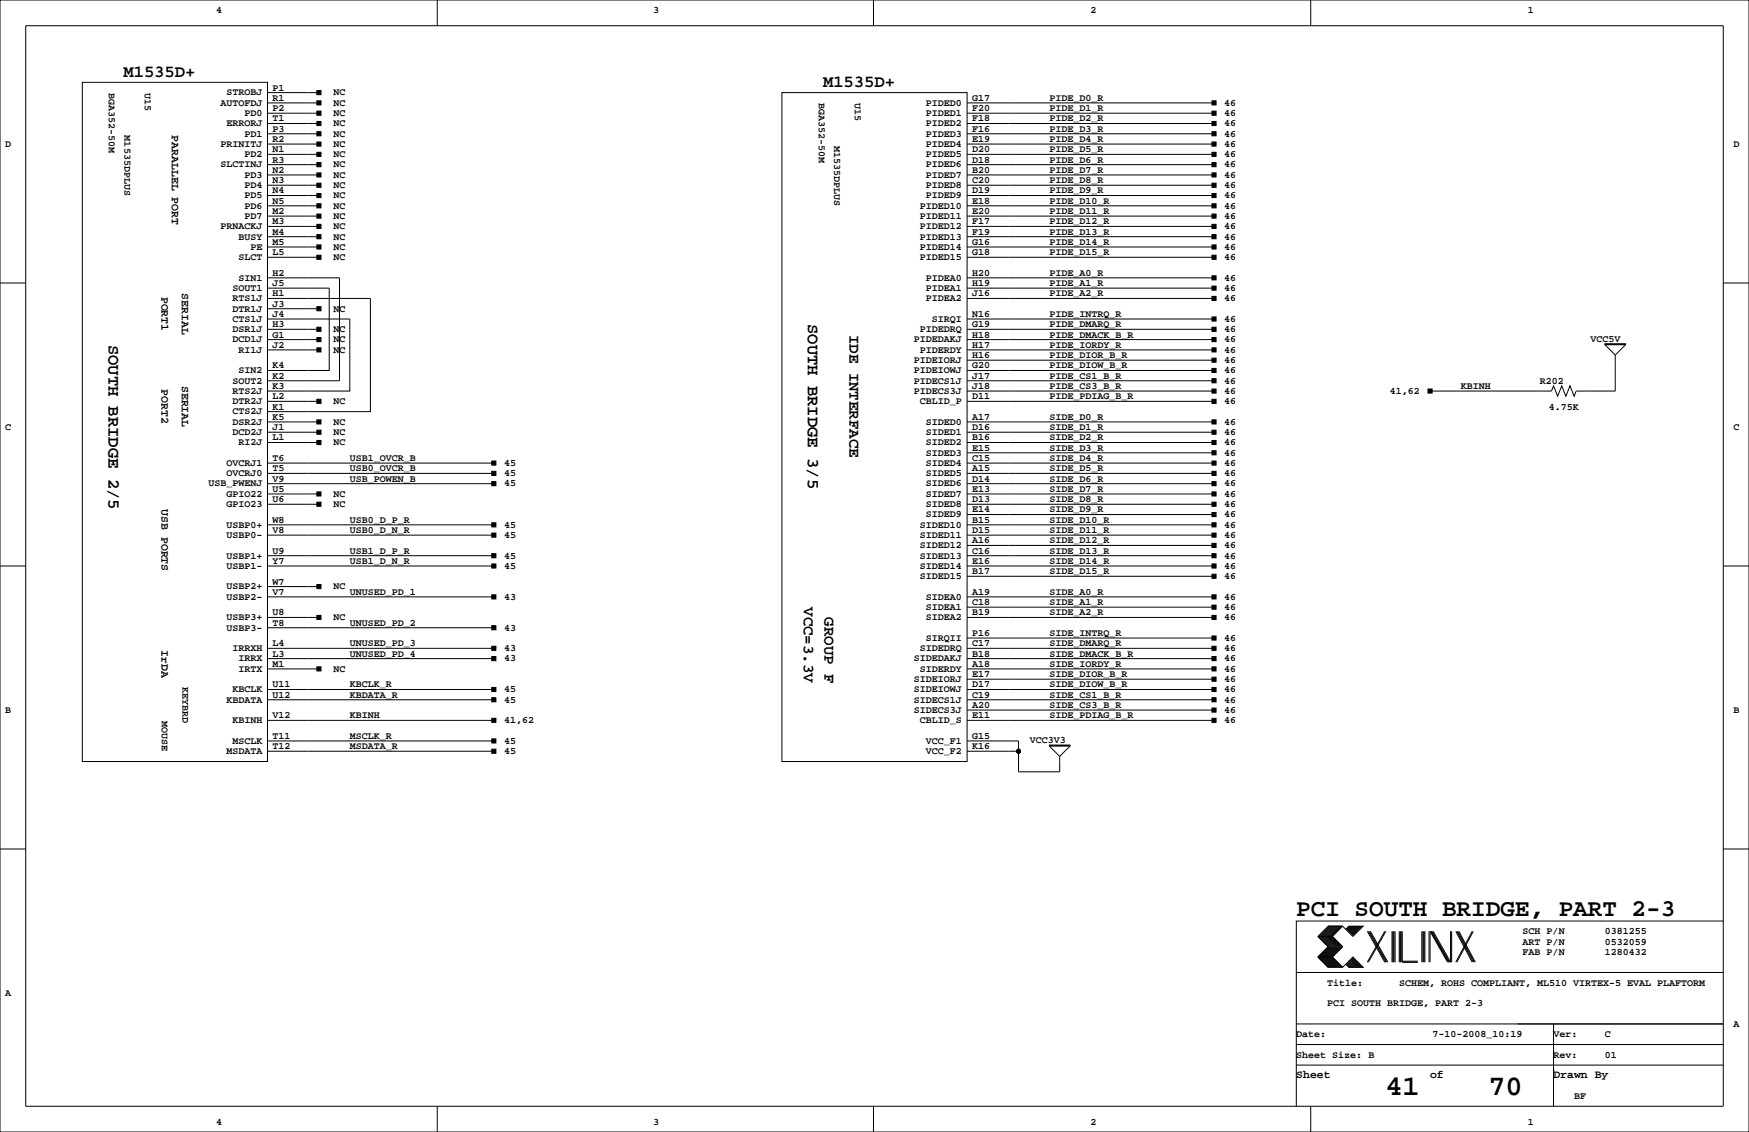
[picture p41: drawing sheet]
<svg xmlns="http://www.w3.org/2000/svg" width="432mm" height="279mm" viewBox="0 0 432 279" stroke-linecap="round" stroke-linejoin="round" font-family="sans-serif">
<defs><g id="words">
<g font-size="7.1">
<text x="342.1" y="270.3">41</text>
<text x="367.5" y="270.3">70</text>
</g>
<text font-size="6" x="320" y="226.1">PCI SOUTH BRIDGE, PART 2-3</text>
<g font-size="4.2">
<text x="30.5" y="19">M1535D+</text>
<text x="203.2" y="21.5">M1535D+</text>
<text x="199.5" y="80" transform="rotate(90 199.5 80)">SOUTH BRIDGE 3/5</text>
<text x="26.8" y="85.1" transform="rotate(90 26.8 85.1)">SOUTH BRIDGE 2/5</text>
</g>
<g font-size="3.9">
<text x="209.7" y="82.7" transform="rotate(90 209.7 82.7)">IDE INTERFACE</text>
<text x="198.5" y="149.9" transform="rotate(90 198.5 149.9)">VCC=3.3V</text>
<text x="203.6" y="152.4" transform="rotate(90 203.6 152.4)">GROUP F</text>
</g>
<g font-size="2.8">
<text x="42.4" y="33.4" transform="rotate(90 42.4 33.4)">PARALLEL PORT</text>
<text x="39.8" y="73.2" transform="rotate(90 39.8 73.2)">PORT1</text>
<text x="44.9" y="72.4" transform="rotate(90 44.9 72.4)">SERIAL</text>
<text x="44.9" y="95.2" transform="rotate(90 44.9 95.2)">SERIAL</text>
<text x="39.8" y="96.1" transform="rotate(90 39.8 96.1)">PORT2</text>
<text x="39.8" y="125.7" transform="rotate(90 39.8 125.7)">USB PORTS</text>
<text x="39.8" y="160.4" transform="rotate(90 39.8 160.4)">IrDA</text>
<text x="320" y="266.1">Sheet</text>
<text x="353.1" y="266.1">of</text>
<text x="383.5" y="266.1">Drawn By</text>
</g>
<g font-size="2.5">
<text x="53.3" y="3.3">4</text>
<text x="161.3" y="3.3">3</text>
<text x="269.2" y="3.3">2</text>
<text x="377.2" y="3.3">1</text>
<text x="26.9" y="22.9" transform="rotate(90 26.9 22.9)">BGA352-50M</text>
<text x="35.8" y="22.9" transform="rotate(90 35.8 22.9)">U15</text>
<text x="55.9" y="23.6">STROBJ</text>
<text x="67.3" y="22.4">P1</text>
<text x="82.3" y="23.6">NC</text>
<text x="54.4" y="26.1">AUTOFDJ</text>
<text x="60.3" y="28.6">PD0</text>
<text x="67.3" y="24.9">R1</text>
<text x="67.3" y="27.4">P2</text>
<text x="67.3" y="30">T1</text>
<text x="82.3" y="28.6">NC</text>
<text x="82.3" y="26.1">NC</text>
<text x="202.2" y="25.4" transform="rotate(90 202.2 25.4)">BGA352-50M</text>
<text x="211" y="25.4" transform="rotate(90 211 25.4)">U15</text>
<text x="228.6" y="28.6">PIDED1</text>
<text x="228.6" y="26.1">PIDED0</text>
<text x="240" y="27.4">F20</text>
<text x="240" y="30">F18</text>
<text x="240" y="24.9">G17</text>
<text x="259.1" y="24.9">PIDE_D0_R</text>
<text x="259.1" y="30">PIDE_D2_R</text>
<text x="259.1" y="27.4">PIDE_D1_R</text>
<text x="302.3" y="26.1">46</text>
<text x="302.3" y="28.6">46</text>
<text x="30.7" y="33.4" transform="rotate(90 30.7 33.4)">M1535DPLUS</text>
<text x="55.9" y="31.2">ERRORJ</text>
<text x="60.3" y="33.7">PD1</text>
<text x="67.3" y="32.5">P3</text>
<text x="67.3" y="35.1">R2</text>
<text x="82.3" y="31.2">NC</text>
<text x="82.3" y="33.7">NC</text>
<text x="206" y="36" transform="rotate(90 206 36)">M1535DPLUS</text>
<text x="228.6" y="31.2">PIDED2</text>
<text x="228.6" y="33.7">PIDED3</text>
<text x="240" y="35.1">E19</text>
<text x="240" y="32.5">F16</text>
<text x="259.1" y="32.5">PIDE_D3_R</text>
<text x="259.1" y="35.1">PIDE_D4_R</text>
<text x="302.3" y="33.7">46</text>
<text x="302.3" y="31.2">46</text>
<text x="1.3" y="36.3">D</text>
<text x="54.4" y="36.3">PRINITJ</text>
<text x="54.4" y="41.3">SLCTINJ</text>
<text x="60.3" y="38.8">PD2</text>
<text x="67.3" y="37.6">N1</text>
<text x="67.3" y="40.1">R3</text>
<text x="82.3" y="36.3">NC</text>
<text x="82.3" y="38.8">NC</text>
<text x="82.3" y="41.3">NC</text>
<text x="228.6" y="36.3">PIDED4</text>
<text x="228.6" y="38.8">PIDED5</text>
<text x="228.6" y="41.3">PIDED6</text>
<text x="240" y="37.6">D20</text>
<text x="240" y="40.1">D18</text>
<text x="259.1" y="40.1">PIDE_D6_R</text>
<text x="259.1" y="37.6">PIDE_D5_R</text>
<text x="302.3" y="41.3">46</text>
<text x="302.3" y="38.8">46</text>
<text x="302.3" y="36.3">46</text>
<text x="428" y="36.3">D</text>
<text x="60.3" y="43.9">PD3</text>
<text x="60.3" y="46.4">PD4</text>
<text x="67.3" y="47.8">N4</text>
<text x="67.3" y="42.7">N2</text>
<text x="67.3" y="45.2">N3</text>
<text x="82.3" y="43.9">NC</text>
<text x="82.3" y="46.4">NC</text>
<text x="228.6" y="43.9">PIDED7</text>
<text x="228.6" y="46.4">PIDED8</text>
<text x="240" y="42.7">B20</text>
<text x="240" y="45.2">C20</text>
<text x="240" y="47.8">D19</text>
<text x="259.1" y="47.8">PIDE_D9_R</text>
<text x="259.1" y="45.2">PIDE_D8_R</text>
<text x="259.1" y="42.7">PIDE_D7_R</text>
<text x="302.3" y="46.4">46</text>
<text x="302.3" y="43.9">46</text>
<text x="60.3" y="49">PD5</text>
<text x="60.3" y="51.5">PD6</text>
<text x="67.3" y="50.3">N5</text>
<text x="67.3" y="52.8">M2</text>
<text x="82.3" y="51.5">NC</text>
<text x="82.3" y="49">NC</text>
<text x="227.1" y="51.5">PIDED10</text>
<text x="228.6" y="49">PIDED9</text>
<text x="240" y="50.3">E18</text>
<text x="240" y="52.8">E20</text>
<text x="259.1" y="52.8">PIDE_D11_R</text>
<text x="259.1" y="50.3">PIDE_D10_R</text>
<text x="302.3" y="51.5">46</text>
<text x="302.3" y="49">46</text>
<text x="54.4" y="56.6">PRNACKJ</text>
<text x="58.8" y="59.1">BUSY</text>
<text x="60.3" y="54">PD7</text>
<text x="67.3" y="55.4">M3</text>
<text x="67.3" y="57.9">M4</text>
<text x="82.3" y="59.1">NC</text>
<text x="82.3" y="54">NC</text>
<text x="82.3" y="56.6">NC</text>
<text x="227.1" y="54">PIDED11</text>
<text x="227.1" y="56.6">PIDED12</text>
<text x="227.1" y="59.1">PIDED13</text>
<text x="240" y="55.4">F17</text>
<text x="240" y="57.9">F19</text>
<text x="259.1" y="57.9">PIDE_D13_R</text>
<text x="259.1" y="55.4">PIDE_D12_R</text>
<text x="302.3" y="59.1">46</text>
<text x="302.3" y="56.6">46</text>
<text x="302.3" y="54">46</text>
<text x="58.8" y="64.2">SLCT</text>
<text x="61.8" y="61.7">PE</text>
<text x="67.3" y="60.5">M5</text>
<text x="67.3" y="63">L5</text>
<text x="82.3" y="61.7">NC</text>
<text x="82.3" y="64.2">NC</text>
<text x="227.1" y="61.7">PIDED14</text>
<text x="227.1" y="64.2">PIDED15</text>
<text x="240" y="60.5">G16</text>
<text x="240" y="63">G18</text>
<text x="259.1" y="63">PIDE_D15_R</text>
<text x="259.1" y="60.5">PIDE_D14_R</text>
<text x="302.3" y="64.2">46</text>
<text x="302.3" y="61.7">46</text>
<text x="57.4" y="71.8">SOUT1</text>
<text x="58.8" y="69.3">SIN1</text>
<text x="67.3" y="70.6">J5</text>
<text x="67.3" y="68.1">H2</text>
<text x="228.6" y="69.3">PIDEA0</text>
<text x="228.6" y="71.8">PIDEA1</text>
<text x="240" y="68.1">H20</text>
<text x="240" y="70.6">H19</text>
<text x="259.1" y="70.6">PIDE_A1_R</text>
<text x="259.1" y="68.1">PIDE_A0_R</text>
<text x="302.3" y="71.8">46</text>
<text x="302.3" y="69.3">46</text>
<text x="57.4" y="74.4">RTS1J</text>
<text x="57.4" y="76.9">DTR1J</text>
<text x="67.3" y="73.2">H1</text>
<text x="67.3" y="75.7">J3</text>
<text x="82.3" y="76.9">NC</text>
<text x="228.6" y="74.4">PIDEA2</text>
<text x="240" y="73.2">J16</text>
<text x="259.1" y="73.2">PIDE_A2_R</text>
<text x="302.3" y="74.4">46</text>
<text x="57.4" y="82">DSR1J</text>
<text x="57.4" y="79.4">CTS1J</text>
<text x="67.3" y="80.8">H3</text>
<text x="67.3" y="83.3">G1</text>
<text x="67.3" y="78.2">J4</text>
<text x="82.3" y="82">NC</text>
<text x="227.1" y="82">PIDEDRQ</text>
<text x="230.1" y="79.4">SIRQI</text>
<text x="240" y="80.8">G19</text>
<text x="240" y="83.3">H18</text>
<text x="240" y="78.2">N16</text>
<text x="259.1" y="78.2">PIDE_INTRQ_R</text>
<text x="259.1" y="83.3">PIDE_DMACK_B_R</text>
<text x="259.1" y="80.8">PIDE_DMARQ_R</text>
<text x="302.3" y="79.4">46</text>
<text x="302.3" y="82">46</text>
<text x="57.4" y="84.5">DCD1J</text>
<text x="58.8" y="87.1">RI1J</text>
<text x="67.3" y="85.9">J2</text>
<text x="82.3" y="87.1">NC</text>
<text x="82.3" y="84.5">NC</text>
<text x="225.6" y="84.5">PIDEDAKJ</text>
<text x="225.6" y="89.6">PIDEIORJ</text>
<text x="227.1" y="87.1">PIDERDY</text>
<text x="240" y="85.9">H17</text>
<text x="240" y="88.4">H16</text>
<text x="259.1" y="88.4">PIDE_DIOR_B_R</text>
<text x="259.1" y="85.9">PIDE_IORDY_R</text>
<text x="302.3" y="89.6">46</text>
<text x="302.3" y="87.1">46</text>
<text x="302.3" y="84.5">46</text>
<text x="392.7" y="84.3">VCC5V</text>
<text x="57.4" y="94.7">SOUT2</text>
<text x="58.8" y="92.1">SIN2</text>
<text x="67.3" y="93.5">K2</text>
<text x="67.3" y="90.9">K4</text>
<text x="225.6" y="92.1">PIDEIOWJ</text>
<text x="225.6" y="94.7">PIDECS1J</text>
<text x="240" y="90.9">G20</text>
<text x="240" y="93.5">J17</text>
<text x="259.1" y="93.5">PIDE_CS1_B_R</text>
<text x="259.1" y="90.9">PIDE_DIOW_B_R</text>
<text x="302.3" y="94.7">46</text>
<text x="302.3" y="92.1">46</text>
<text x="380.2" y="94.7">R202</text>
<text x="57.4" y="97.2">RTS2J</text>
<text x="57.4" y="99.8">DTR2J</text>
<text x="67.3" y="96">K3</text>
<text x="67.3" y="98.6">L2</text>
<text x="67.3" y="101.1">K1</text>
<text x="82.3" y="99.8">NC</text>
<text x="225.6" y="97.2">PIDECS3J</text>
<text x="227.1" y="99.8">CBLID_P</text>
<text x="240" y="96">J18</text>
<text x="240" y="98.6">D11</text>
<text x="259.1" y="96">PIDE_CS3_B_R</text>
<text x="259.1" y="98.6">PIDE_PDIAG_B_R</text>
<text x="302.3" y="97.2">46</text>
<text x="302.3" y="99.8">46</text>
<text x="343.1" y="97.2">41,62</text>
<text x="360.7" y="96">KBINH</text>
<text x="382.4" y="101.1">4.75K</text>
<text x="1.3" y="106.2">C</text>
<text x="57.4" y="104.8">DSR2J</text>
<text x="57.4" y="107.4">DCD2J</text>
<text x="57.4" y="102.3">CTS2J</text>
<text x="67.3" y="103.6">K5</text>
<text x="67.3" y="106.2">J1</text>
<text x="82.3" y="107.4">NC</text>
<text x="82.3" y="104.8">NC</text>
<text x="228.6" y="107.4">SIDED1</text>
<text x="228.6" y="104.8">SIDED0</text>
<text x="240" y="106.2">D16</text>
<text x="240" y="103.6">A17</text>
<text x="259.1" y="103.6">SIDE_D0_R</text>
<text x="259.1" y="106.2">SIDE_D1_R</text>
<text x="302.3" y="104.8">46</text>
<text x="302.3" y="107.4">46</text>
<text x="428" y="106.2">C</text>
<text x="58.8" y="109.9">RI2J</text>
<text x="67.3" y="108.7">L1</text>
<text x="67.3" y="113.8">T6</text>
<text x="82.3" y="109.9">NC</text>
<text x="86.4" y="113.8">USB1_OVCR_B</text>
<text x="228.6" y="109.9">SIDED2</text>
<text x="228.6" y="112.5">SIDED3</text>
<text x="240" y="108.7">B16</text>
<text x="240" y="113.8">C15</text>
<text x="240" y="111.3">E15</text>
<text x="259.1" y="111.3">SIDE_D3_R</text>
<text x="259.1" y="113.8">SIDE_D4_R</text>
<text x="259.1" y="108.7">SIDE_D2_R</text>
<text x="302.3" y="112.5">46</text>
<text x="302.3" y="109.9">46</text>
<text x="55.9" y="117.5">OVCRJ0</text>
<text x="55.9" y="115">OVCRJ1</text>
<text x="67.3" y="116.3">T5</text>
<text x="67.3" y="118.9">V9</text>
<text x="86.4" y="116.3">USB0_OVCR_B</text>
<text x="86.4" y="118.9">USB_POWEN_B</text>
<text x="124.5" y="117.5">45</text>
<text x="124.5" y="115">45</text>
<text x="228.6" y="115">SIDED4</text>
<text x="228.6" y="117.5">SIDED5</text>
<text x="240" y="116.3">A15</text>
<text x="240" y="118.9">D14</text>
<text x="259.1" y="118.9">SIDE_D6_R</text>
<text x="259.1" y="116.3">SIDE_D5_R</text>
<text x="302.3" y="117.5">46</text>
<text x="302.3" y="115">46</text>
<text x="51.4" y="120.1">USB_PWENJ</text>
<text x="55.9" y="122.6">GPIO22</text>
<text x="55.9" y="125.2">GPIO23</text>
<text x="67.3" y="121.4">U5</text>
<text x="67.3" y="124">U6</text>
<text x="82.3" y="122.6">NC</text>
<text x="82.3" y="125.2">NC</text>
<text x="124.5" y="120.1">45</text>
<text x="228.6" y="120.1">SIDED6</text>
<text x="228.6" y="122.6">SIDED7</text>
<text x="228.6" y="125.2">SIDED8</text>
<text x="240" y="121.4">E13</text>
<text x="240" y="124">D13</text>
<text x="259.1" y="124">SIDE_D8_R</text>
<text x="259.1" y="121.4">SIDE_D7_R</text>
<text x="302.3" y="125.2">46</text>
<text x="302.3" y="122.6">46</text>
<text x="302.3" y="120.1">46</text>
<text x="55.9" y="130.2">USBP0+</text>
<text x="67.3" y="129">W8</text>
<text x="67.3" y="131.6">V8</text>
<text x="86.4" y="129">USB0_D_P_R</text>
<text x="86.4" y="131.6">USB0_D_N_R</text>
<text x="124.5" y="130.2">45</text>
<text x="227.1" y="130.2">SIDED10</text>
<text x="228.6" y="127.7">SIDED9</text>
<text x="240" y="126.5">E14</text>
<text x="240" y="129">B15</text>
<text x="240" y="131.6">D15</text>
<text x="259.1" y="131.6">SIDE_D11_R</text>
<text x="259.1" y="129">SIDE_D10_R</text>
<text x="259.1" y="126.5">SIDE_D9_R</text>
<text x="302.3" y="130.2">46</text>
<text x="302.3" y="127.7">46</text>
<text x="55.9" y="137.9">USBP1+</text>
<text x="55.9" y="132.8">USBP0-</text>
<text x="67.3" y="136.7">U9</text>
<text x="86.4" y="136.7">USB1_D_P_R</text>
<text x="124.5" y="132.8">45</text>
<text x="124.5" y="137.9">45</text>
<text x="227.1" y="132.8">SIDED11</text>
<text x="227.1" y="135.3">SIDED12</text>
<text x="227.1" y="137.9">SIDED13</text>
<text x="240" y="134.1">A16</text>
<text x="240" y="136.7">C16</text>
<text x="259.1" y="136.7">SIDE_D13_R</text>
<text x="259.1" y="134.1">SIDE_D12_R</text>
<text x="302.3" y="137.9">46</text>
<text x="302.3" y="135.3">46</text>
<text x="302.3" y="132.8">46</text>
<text x="55.9" y="140.4">USBP1-</text>
<text x="67.3" y="139.2">Y7</text>
<text x="86.4" y="139.2">USB1_D_N_R</text>
<text x="124.5" y="140.4">45</text>
<text x="227.1" y="140.4">SIDED14</text>
<text x="227.1" y="142.9">SIDED15</text>
<text x="240" y="139.2">E16</text>
<text x="240" y="141.7">B17</text>
<text x="259.1" y="141.7">SIDE_D15_R</text>
<text x="259.1" y="139.2">SIDE_D14_R</text>
<text x="302.3" y="142.9">46</text>
<text x="302.3" y="140.4">46</text>
<text x="55.9" y="145.5">USBP2+</text>
<text x="55.9" y="148">USBP2-</text>
<text x="67.3" y="144.3">W7</text>
<text x="67.3" y="146.8">V7</text>
<text x="82.3" y="145.5">NC</text>
<text x="86.4" y="146.8">UNUSED_PD_1</text>
<text x="124.5" y="148">43</text>
<text x="228.6" y="148">SIDEA0</text>
<text x="240" y="146.8">A19</text>
<text x="240" y="149.4">C18</text>
<text x="259.1" y="149.4">SIDE_A1_R</text>
<text x="259.1" y="146.8">SIDE_A0_R</text>
<text x="302.3" y="148">46</text>
<text x="55.9" y="153.1">USBP3+</text>
<text x="55.9" y="155.6">USBP3-</text>
<text x="67.3" y="151.9">U8</text>
<text x="67.3" y="154.4">T8</text>
<text x="82.3" y="153.1">NC</text>
<text x="86.4" y="154.4">UNUSED_PD_2</text>
<text x="124.5" y="155.6">43</text>
<text x="228.6" y="150.6">SIDEA1</text>
<text x="228.6" y="153.1">SIDEA2</text>
<text x="240" y="151.9">B19</text>
<text x="259.1" y="151.9">SIDE_A2_R</text>
<text x="302.3" y="153.1">46</text>
<text x="302.3" y="150.6">46</text>
<text x="57.4" y="160.7">IRRXH</text>
<text x="67.3" y="159.5">L4</text>
<text x="86.4" y="159.5">UNUSED_PD_3</text>
<text x="124.5" y="160.7">43</text>
<text x="227.1" y="160.7">SIDEDRQ</text>
<text x="228.6" y="158.2">SIRQII</text>
<text x="240" y="159.5">C17</text>
<text x="240" y="157">P16</text>
<text x="259.1" y="157">SIDE_INTRQ_R</text>
<text x="259.1" y="159.5">SIDE_DMARQ_R</text>
<text x="302.3" y="158.2">46</text>
<text x="302.3" y="160.7">46</text>
<text x="58.8" y="163.3">IRRX</text>
<text x="58.8" y="165.8">IRTX</text>
<text x="67.3" y="162.1">L3</text>
<text x="67.3" y="164.6">M1</text>
<text x="82.3" y="165.8">NC</text>
<text x="86.4" y="162.1">UNUSED_PD_4</text>
<text x="124.5" y="163.3">43</text>
<text x="225.6" y="163.3">SIDEDAKJ</text>
<text x="227.1" y="165.8">SIDERDY</text>
<text x="240" y="162.1">B18</text>
<text x="240" y="164.6">A18</text>
<text x="240" y="167.1">E17</text>
<text x="259.1" y="167.1">SIDE_DIOR_B_R</text>
<text x="259.1" y="164.6">SIDE_IORDY_R</text>
<text x="259.1" y="162.1">SIDE_DMACK_B_R</text>
<text x="302.3" y="165.8">46</text>
<text x="302.3" y="163.3">46</text>
<text x="45" y="169.5" transform="rotate(90 45 169.5)">KEYBRD</text>
<text x="55.9" y="173.4">KBDATA</text>
<text x="57.4" y="170.9">KBCLK</text>
<text x="67.3" y="172.2">U12</text>
<text x="67.3" y="169.7">U11</text>
<text x="86.4" y="169.7">KBCLK_R</text>
<text x="86.4" y="172.2">KBDATA_R</text>
<text x="124.5" y="170.9">45</text>
<text x="124.5" y="173.4">45</text>
<text x="225.6" y="168.3">SIDEIORJ</text>
<text x="225.6" y="170.9">SIDEIOWJ</text>
<text x="225.6" y="173.4">SIDECS1J</text>
<text x="240" y="169.7">D17</text>
<text x="240" y="172.2">C19</text>
<text x="259.1" y="172.2">SIDE_CS1_B_R</text>
<text x="259.1" y="169.7">SIDE_DIOW_B_R</text>
<text x="302.3" y="173.4">46</text>
<text x="302.3" y="170.9">46</text>
<text x="302.3" y="168.3">46</text>
<text x="1.3" y="176">B</text>
<text x="39.9" y="177.9" transform="rotate(90 39.9 177.9)">MOUSE</text>
<text x="57.4" y="178.5">KBINH</text>
<text x="67.3" y="177.3">V12</text>
<text x="86.4" y="177.3">KBINH</text>
<text x="124.5" y="178.5">41,62</text>
<text x="225.6" y="176">SIDECS3J</text>
<text x="227.1" y="178.5">CBLID_S</text>
<text x="240" y="174.8">A20</text>
<text x="240" y="177.3">E11</text>
<text x="259.1" y="177.3">SIDE_PDIAG_B_R</text>
<text x="259.1" y="174.8">SIDE_CS3_B_R</text>
<text x="302.3" y="178.5">46</text>
<text x="302.3" y="176">46</text>
<text x="428" y="176">B</text>
<text x="57.4" y="183.6">MSCLK</text>
<text x="67.3" y="182.4">T11</text>
<text x="67.3" y="184.9">T12</text>
<text x="86.4" y="184.9">MSDATA_R</text>
<text x="86.4" y="182.4">MSCLK_R</text>
<text x="124.5" y="183.6">45</text>
<text x="228.6" y="183.6">VCC_F1</text>
<text x="240" y="184.9">K16</text>
<text x="240" y="182.4">G15</text>
<text x="254.3" y="183.4">VCC3V3</text>
<text x="55.9" y="186.1">MSDATA</text>
<text x="124.5" y="186.1">45</text>
<text x="228.6" y="186.1">VCC_F2</text>
<text x="375.9" y="230.6">SCH P/N</text>
<text x="375.9" y="233.2">ART P/N</text>
<text x="396.2" y="230.6">0381255</text>
<text x="396.2" y="233.2">0532059</text>
<text x="375.9" y="235.7">FAB P/N</text>
<text x="396.2" y="235.7">1280432</text>
<text x="1.3" y="245.9">A</text>
<text x="327.7" y="243.3">Title:</text>
<text x="345.4" y="243.3">SCHEM, ROHS COMPLIANT, ML510 VIRTEX-5 EVAL PLAFTORM</text>
<text x="327.7" y="248.4">PCI SOUTH BRIDGE, PART 2-3</text>
<text x="320" y="256">Date:</text>
<text x="353.7" y="256">7-10-2008_10:19</text>
<text x="383.5" y="256">Ver:</text>
<text x="396.2" y="256">C</text>
<text x="428" y="253.5">A</text>
<text x="320" y="261.1">Sheet Size: B</text>
<text x="383.5" y="261.1">Rev:</text>
<text x="396.2" y="261.1">01</text>
<text x="388.6" y="271.3">BF</text>
<text x="53.3" y="277.6">4</text>
<text x="161.3" y="277.6">3</text>
<text x="269.2" y="277.6">2</text>
<text x="377.2" y="277.6">1</text>
</g>
</g></defs>
<g fill="none" stroke="#000" stroke-width=".25">
<path d="M0 0h431.8v279.4h-431.8zM6.3 6.3h419.1v266.7h-419zM107.9 0v6.3M215.6 0v6.3M323.6 0v6.3M20.3 20.3h45.7v167.7h-45.7zM66 38.1h12.7M66 33h12.7M66 30.5h12.7M66 35.6h12.7M66 25.4h12.7M66 27.9h12.7"/>
<path d="M66 22.9h12.7M193 22.9h45.8v165.1h-45.8zM238.8 38.1h60.9M238.8 33h60.9M238.8 30.5h60.9M238.8 35.6h60.9M238.8 25.4h60.9M238.8 27.9h60.9M66 55.9h12.7M66 53.3h12.7M66 58.4h12.7M66 48.3h12.7"/>
<path d="M66 45.7h12.7M66 50.8h12.7M66 40.6h12.7M66 43.2h12.7M238.8 55.9h60.9M238.8 53.3h60.9M238.8 58.4h60.9M238.8 48.3h60.9M238.8 45.7h60.9M238.8 50.8h60.9M238.8 40.6h60.9M238.8 43.2h60.9"/>
<path d="M0 69.8h6.3M66 78.7h20.4v17.8h-20.4M66 73.7h25.4v27.9h-25.4M66 71.1h15.3v20.3h-15.3M66 63.5h12.7M66 61h12.7M66 68.6h17.8v25.4h-17.8M66 76.2h12.7M238.8 63.5h60.9M238.8 61h60.9M238.8 78.7h60.9M238.8 73.7h60.9"/>
<path d="M238.8 71.1h60.9M238.8 68.6h60.9M425.4 69.8h6.4M66 81.3h12.7M66 83.8h12.7M66 86.4h12.7M66 99.1h12.7M238.8 81.3h60.9M238.8 83.8h60.9M238.8 86.4h60.9M238.8 99.1h60.9M238.8 94h60.9"/>
<path d="M238.8 96.5h60.9M238.8 88.9h60.9M238.8 91.4h60.9M353.1 96.5h29.9l.5-1.3 1.1 2.6 1-2.6 1 2.6 1-2.6 1 2.6M388.6 97.8h.1M396.2 84.8h5.1v.3h-5.1zM396.2 85.1l2.6 2.5M398.8 87.6v8.9h-9.7l-.5 1.3M401.3 85.1l-2.5 2.5M66 104.1h12.7M66 106.7h12.7M66 109.2h12.7"/>
<path d="M66 119.4h55.9M66 114.3h55.9M66 116.8h55.9M238.8 104.1h60.9M238.8 106.7h60.9M238.8 109.2h60.9M238.8 119.4h60.9M238.8 114.3h60.9M238.8 116.8h60.9M238.8 111.8h60.9M0 139.7h6.3M66 124.5h12.7"/>
<path d="M66 121.9h12.7M66 137.2h55.9M66 139.7h55.9M66 132.1h55.9M66 129.5h55.9M238.8 124.5h60.9M238.8 121.9h60.9M238.8 137.2h60.9M238.8 139.7h60.9M238.8 132.1h60.9M238.8 127h60.9M238.8 129.5h60.9"/>
<path d="M238.8 134.6h60.9M425.4 139.7h6.4M66 144.8h12.7M66 152.4h12.7M66 154.9h55.9M66 147.3h55.9M238.8 152.4h60.9M238.8 147.3h60.9M238.8 149.9h60.9M238.8 142.2h60.9M238.8 157.5h60.9M66 165.1h12.7"/>
<path d="M66 160h55.9M66 162.6h55.9M66 172.7h55.9M66 177.8h55.9M66 170.2h55.9M238.8 165.1h60.9M238.8 160h60.9M238.8 162.6h60.9M238.8 172.7h60.9M238.8 177.8h60.9M238.8 170.2h60.9M238.8 167.6h60.9"/>
<path d="M238.8 175.3h60.9M66 182.9h55.9M66 185.4h55.9M238.8 182.9h12.7v7.6h10.1v-3.8M238.8 185.4h12.7M259.1 184.2l2.5 2.5M259.1 183.9h5.1v.2h-5.1zM264.2 184.1l-2.6 2.6M0 209.5h6.3M425.4 209.5h6.4M325.4 236.2h3.5M325.4 231.1h3.5"/>
<path d="M325.4 236.2l2.5 2.6h3.6M325.4 231.1l2.5 2.6-2.5 2.5M328.2 228.6l-2.6 2.5 2.6 2.6-2.6 2.5 2.6 2.6M328.4 228.6l-2.5 2.5 2.5 2.6-2.5 2.5 2.5 2.6M328.7 228.6l-2.6 2.5 2.6 2.6-2.6 2.5 2.6 2.6M328.9 231.1l2.6 2.6-2.6 2.5M328.9 236.2l2.6 2.6M328.9 228.6l-2.5 2.5 2.5 2.6-2.5 2.5 2.5 2.6M329.2 228.6l-2.6 2.5 2.6 2.6-2.6 2.5 2.6 2.6M329.4 228.6l-2.5 2.5 2.5 2.6-2.5 2.5 2.5 2.6M329.7 228.6l-2.5 2.5 2.5 2.6-2.5 2.5 2.5 2.6M329.9 228.6l-2.5 2.5 2.5 2.6-2.5 2.5 2.5 2.6"/>
<path d="M330.2 228.6l-2.5 2.5 2.5 2.6-2.5 2.5 2.5 2.6M330.5 228.6l-2.6 2.5 2.6 2.6-2.6 2.5 2.6 2.6M330.7 228.6l-2.5 2.5 2.5 2.6-2.5 2.5 2.5 2.6M331 228.6l-2.6 2.5 2.6 2.6-2.6 2.5 2.6 2.6M331.2 228.6l-2.5 2.5 2.5 2.6-2.5 2.5 2.5 2.6M331.5 228.6l2.5 2.5 2.6-2.5h-3.6l-.8 .8M331.5 228.6h-3.6l-2.5 2.5M331.5 228.6l-2.6 2.5M332.2 238l.8 .8h3.6l-2.6-2.6-2.5 2.6M332.5 237.7l1 1.1M332.5 238l.7 .8M332.7 237.5l1.3 1.3"/>
<path d="M332.7 237.7l1.1 1.1M333 237.2l1.5 1.6M333 237.5l1.3 1.3M333.2 228.6l-.7 .8M333.2 237l1.8 1.8M333.2 237.2l1.6 1.6M333.5 228.6l-1 1M333.5 236.7l2 2.1M333.5 237l1.8 1.8M333.8 228.6l-1.1 1M333.8 236.5l2.2 2.3M333.8 236.7l2 2.1"/>
<path d="M334 228.6l-1.3 1.3M334 236.5l2.3 2.3M334.3 228.6l-1.3 1.3M334.5 228.6l-1.5 1.5M334.8 228.6l-1.6 1.5M335 228.6l-1.8 1.8M335.3 228.6l-1.8 1.8M335.5 228.6l-2 2M335.8 228.6l-2 2M336 228.6l-2.2 2.3M336.3 228.6l-2.3 2.3M337.6 229.9l4.3 7.6"/>
<path d="M337.8 229.9l4.3 7.6M338.1 229.9l4.3 7.6M338.3 229.9l4.3 7.6M341.9 229.9l-4.3 7.6M342.1 229.9l-4.3 7.6M343.7 229.9v7.6M343.9 229.9v7.6M344.2 229.9v7.6M344.4 229.9v7.6M345.4 229.9v7.6M345.7 229.9v7.6M345.9 229.9v7.6"/>
<path d="M346.2 237.2h3.8M346.2 229.9v7.6h3.8M351 229.9v7.6M351.3 229.9v7.6M351.5 229.9v7.6M351.8 229.9v7.6M352.8 229.9v7.6M353.1 237.5v-7.6l4.3 7.6M353.3 229.9l4.3 7.6M353.6 229.9l4.3 7.6M353.8 229.9l4.3 7.6v-7.6M358.4 229.9v7.6"/>
<path d="M359.4 229.9l4.1 7.6M359.7 229.9l4 7.6M359.9 229.9l4.1 7.6M360.2 229.9l4 7.6M363.5 229.9l-4.1 7.6M363.7 229.9l-4 7.6M425.4 227.3h-105.4v35.6M320 257.8h105.4M320 252.7h105.4M320 240h105.4M383.5 252.7v20.3M107.9 273v6.4"/>
<path d="M215.6 273v6.4M320 262.9v10.1M320 262.9h105.4M323.6 273v6.4M383.5 264.2h.1"/>
<circle cx="251.5" cy="185.4" r=".51"/>
</g>
<g fill="#000" stroke="#000" stroke-width=".25">
<path d="M78.2 37.6h1v1h-1z" fill-rule="evenodd"/>
<path d="M78.2 32.5h1v1h-1z" fill-rule="evenodd"/>
<path d="M78.2 30h1v1h-1z" fill-rule="evenodd"/>
<path d="M78.2 35.1h1v1h-1z" fill-rule="evenodd"/>
<path d="M78.2 24.9h1v1h-1z" fill-rule="evenodd"/>
<path d="M78.2 27.4h1v1h-1z" fill-rule="evenodd"/>
<path d="M78.2 22.4h1v1h-1z" fill-rule="evenodd"/>
<path d="M299.2 27.4h1v1h-1z" fill-rule="evenodd"/>
<path d="M299.2 30h1v1h-1z" fill-rule="evenodd"/>
<path d="M299.2 35.1h1v1h-1z" fill-rule="evenodd"/>
<path d="M299.2 37.6h1v1h-1z" fill-rule="evenodd"/>
<path d="M299.2 24.9h1v1h-1z" fill-rule="evenodd"/>
<path d="M299.2 32.5h1v1h-1z" fill-rule="evenodd"/>
<path d="M78.2 55.4h1v1h-1z" fill-rule="evenodd"/>
<path d="M78.2 52.8h1v1h-1z" fill-rule="evenodd"/>
<path d="M78.2 57.9h1v1h-1z" fill-rule="evenodd"/>
<path d="M78.2 47.8h1v1h-1z" fill-rule="evenodd"/>
<path d="M78.2 45.2h1v1h-1z" fill-rule="evenodd"/>
<path d="M78.2 50.3h1v1h-1z" fill-rule="evenodd"/>
<path d="M78.2 40.1h1v1h-1z" fill-rule="evenodd"/>
<path d="M78.2 42.7h1v1h-1z" fill-rule="evenodd"/>
<path d="M299.2 40.1h1v1h-1z" fill-rule="evenodd"/>
<path d="M299.2 42.7h1v1h-1z" fill-rule="evenodd"/>
<path d="M299.2 45.2h1v1h-1z" fill-rule="evenodd"/>
<path d="M299.2 47.8h1v1h-1z" fill-rule="evenodd"/>
<path d="M299.2 50.3h1v1h-1z" fill-rule="evenodd"/>
<path d="M299.2 52.8h1v1h-1z" fill-rule="evenodd"/>
<path d="M299.2 55.4h1v1h-1z" fill-rule="evenodd"/>
<path d="M299.2 57.9h1v1h-1z" fill-rule="evenodd"/>
<path d="M78.2 63h1v1h-1z" fill-rule="evenodd"/>
<path d="M78.2 60.5h1v1h-1z" fill-rule="evenodd"/>
<path d="M78.2 75.7h1v1h-1z" fill-rule="evenodd"/>
<path d="M299.2 68.1h1v1h-1z" fill-rule="evenodd"/>
<path d="M299.2 70.6h1v1h-1z" fill-rule="evenodd"/>
<path d="M299.2 73.2h1v1h-1z" fill-rule="evenodd"/>
<path d="M299.2 60.5h1v1h-1z" fill-rule="evenodd"/>
<path d="M299.2 63h1v1h-1z" fill-rule="evenodd"/>
<path d="M299.2 78.2h1v1h-1z" fill-rule="evenodd"/>
<path d="M78.2 80.8h1v1h-1z" fill-rule="evenodd"/>
<path d="M78.2 83.3h1v1h-1z" fill-rule="evenodd"/>
<path d="M78.2 85.9h1v1h-1z" fill-rule="evenodd"/>
<path d="M78.2 98.6h1v1h-1z" fill-rule="evenodd"/>
<path d="M299.2 80.8h1v1h-1z" fill-rule="evenodd"/>
<path d="M299.2 83.3h1v1h-1z" fill-rule="evenodd"/>
<path d="M299.2 85.9h1v1h-1z" fill-rule="evenodd"/>
<path d="M299.2 88.4h1v1h-1z" fill-rule="evenodd"/>
<path d="M299.2 90.9h1v1h-1z" fill-rule="evenodd"/>
<path d="M299.2 93.5h1v1h-1z" fill-rule="evenodd"/>
<path d="M299.2 98.6h1v1h-1z" fill-rule="evenodd"/>
<path d="M299.2 96h1v1h-1z" fill-rule="evenodd"/>
<path d="M352.6 96h1v1h-1z" fill-rule="evenodd"/>
<path d="M78.2 103.6h1v1h-1z" fill-rule="evenodd"/>
<path d="M78.2 106.2h1v1h-1z" fill-rule="evenodd"/>
<path d="M78.2 108.7h1v1h-1z" fill-rule="evenodd"/>
<path d="M121.4 118.9h1v1h-1z" fill-rule="evenodd"/>
<path d="M121.4 113.8h1v1h-1z" fill-rule="evenodd"/>
<path d="M121.4 116.3h1v1h-1z" fill-rule="evenodd"/>
<path d="M299.2 106.2h1v1h-1z" fill-rule="evenodd"/>
<path d="M299.2 108.7h1v1h-1z" fill-rule="evenodd"/>
<path d="M299.2 113.8h1v1h-1z" fill-rule="evenodd"/>
<path d="M299.2 116.3h1v1h-1z" fill-rule="evenodd"/>
<path d="M299.2 118.9h1v1h-1z" fill-rule="evenodd"/>
<path d="M299.2 103.6h1v1h-1z" fill-rule="evenodd"/>
<path d="M299.2 111.3h1v1h-1z" fill-rule="evenodd"/>
<path d="M78.2 124h1v1h-1z" fill-rule="evenodd"/>
<path d="M78.2 121.4h1v1h-1z" fill-rule="evenodd"/>
<path d="M121.4 136.7h1v1h-1z" fill-rule="evenodd"/>
<path d="M121.4 131.6h1v1h-1z" fill-rule="evenodd"/>
<path d="M121.4 129h1v1h-1z" fill-rule="evenodd"/>
<path d="M299.2 121.4h1v1h-1z" fill-rule="evenodd"/>
<path d="M299.2 124h1v1h-1z" fill-rule="evenodd"/>
<path d="M299.2 126.5h1v1h-1z" fill-rule="evenodd"/>
<path d="M299.2 129h1v1h-1z" fill-rule="evenodd"/>
<path d="M299.2 131.6h1v1h-1z" fill-rule="evenodd"/>
<path d="M299.2 134.1h1v1h-1z" fill-rule="evenodd"/>
<path d="M299.2 136.7h1v1h-1z" fill-rule="evenodd"/>
<path d="M78.2 144.3h1v1h-1z" fill-rule="evenodd"/>
<path d="M78.2 151.9h1v1h-1z" fill-rule="evenodd"/>
<path d="M121.4 154.4h1v1h-1z" fill-rule="evenodd"/>
<path d="M121.4 146.8h1v1h-1z" fill-rule="evenodd"/>
<path d="M121.4 139.2h1v1h-1z" fill-rule="evenodd"/>
<path d="M299.2 146.8h1v1h-1z" fill-rule="evenodd"/>
<path d="M299.2 149.4h1v1h-1z" fill-rule="evenodd"/>
<path d="M299.2 151.9h1v1h-1z" fill-rule="evenodd"/>
<path d="M299.2 139.2h1v1h-1z" fill-rule="evenodd"/>
<path d="M299.2 141.7h1v1h-1z" fill-rule="evenodd"/>
<path d="M299.2 157h1v1h-1z" fill-rule="evenodd"/>
<path d="M78.2 164.6h1v1h-1z" fill-rule="evenodd"/>
<path d="M121.4 159.5h1v1h-1z" fill-rule="evenodd"/>
<path d="M121.4 162.1h1v1h-1z" fill-rule="evenodd"/>
<path d="M121.4 172.2h1v1h-1z" fill-rule="evenodd"/>
<path d="M121.4 177.3h1v1h-1z" fill-rule="evenodd"/>
<path d="M121.4 169.7h1v1h-1z" fill-rule="evenodd"/>
<path d="M299.2 159.5h1v1h-1z" fill-rule="evenodd"/>
<path d="M299.2 162.1h1v1h-1z" fill-rule="evenodd"/>
<path d="M299.2 164.6h1v1h-1z" fill-rule="evenodd"/>
<path d="M299.2 167.1h1v1h-1z" fill-rule="evenodd"/>
<path d="M299.2 169.7h1v1h-1z" fill-rule="evenodd"/>
<path d="M299.2 172.2h1v1h-1z" fill-rule="evenodd"/>
<path d="M299.2 174.8h1v1h-1z" fill-rule="evenodd"/>
<path d="M299.2 177.3h1v1h-1z" fill-rule="evenodd"/>
<path d="M121.4 182.4h1v1h-1z" fill-rule="evenodd"/>
<path d="M121.4 184.9h1v1h-1z" fill-rule="evenodd"/>
<circle cx="251.5" cy="185.4" r=".51"/>
</g>
<use href="#words"/>
</svg>
